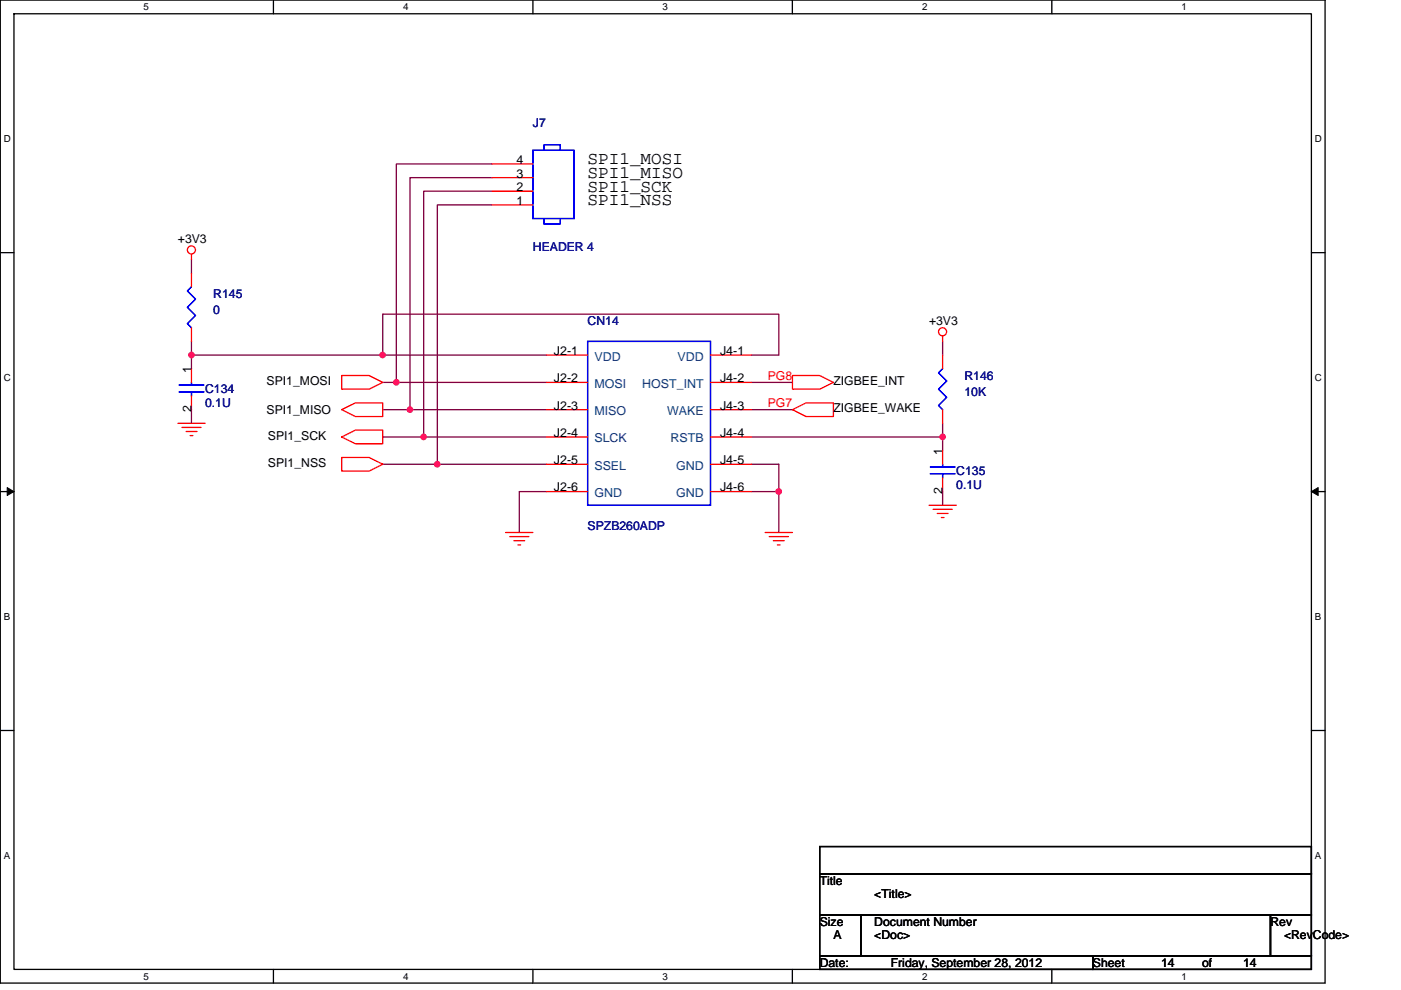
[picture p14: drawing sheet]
<svg xmlns="http://www.w3.org/2000/svg" width="297mm" height="210mm" viewBox="0 0 297 210" stroke-linecap="round" stroke-linejoin="round" font-family="sans-serif">
<defs><g id="words">
<g font-size="3.7">
<text x="124.6" y="34.8">SPI1_MOSI</text>
<text x="124.6" y="37.7">SPI1_MISO</text>
<text x="124.6" y="40.6">SPI1_SCK</text>
<text x="124.6" y="43.5">SPI1_NSS</text>
</g>
<g font-size="2.6" fill="#000080">
<text x="113" y="27">J7</text>
<text x="113" y="53.3">HEADER 4</text>
<text x="45.2" y="63.2">R145</text>
<text x="45.2" y="66.6">0</text>
<text x="124.6" y="69">CN14</text>
<text x="43.5" y="83.4">C134</text>
<text x="204.5" y="80.5">R146</text>
<text x="43.5" y="86.3">0.1U</text>
<text x="204.5" y="84">10K</text>
<text x="202.8" y="100.8">C135</text>
<text x="202.8" y="103.7">0.1U</text>
<text x="124.6" y="112.4">SPZB260ADP</text>
</g>
<g font-size="2.6">
<text x="109.5" y="34.8">4</text>
<text x="109.5" y="40.5">2</text>
<text x="109.5" y="37.7">3</text>
<text x="109.5" y="43.4">1</text>
<text x="37.7" y="51.6">+3V3</text>
<text x="197" y="69">+3V3</text>
<text x="117.5" y="75.3">J2-1</text>
<text x="152.7" y="75.3">J4-1</text>
<text x="40.6" y="79.1" transform="rotate(-90 40.6 79.1)">1</text>
<text x="56.5" y="81.7">SPI1_MOSI</text>
<text x="117.5" y="81.1">J2-2</text>
<text x="152.7" y="81.1">J4-2</text>
<text x="176.7" y="81.7">ZIGBEE_INT</text>
<text x="40.6" y="87.5" transform="rotate(-90 40.6 87.5)">2</text>
<text x="56.5" y="87.8">SPI1_MISO</text>
<text x="117.5" y="86.9">J2-3</text>
<text x="152.7" y="86.9">J4-3</text>
<text x="176.7" y="87.5">ZIGBEE_WAKE</text>
<text x="56.8" y="93.3">SPI1_SCK</text>
<text x="117.5" y="92.7">J2-4</text>
<text x="152.7" y="92.7">J4-4</text>
<text x="56.8" y="99.1">SPI1_NSS</text>
<text x="117.5" y="98.4">J2-5</text>
<text x="152.7" y="98.4">J4-5</text>
<text x="199.8" y="96.4" transform="rotate(-90 199.8 96.4)">1</text>
<text x="117.5" y="104.2">J2-6</text>
<text x="152.7" y="104.2">J4-6</text>
<text x="199.8" y="104.9" transform="rotate(-90 199.8 104.9)">2</text>
<text x="173.8" y="187.7">Title</text>
<text x="185.4" y="190.6">&lt;Title&gt;</text>
<text x="173.8" y="196.4">Size</text>
<text x="185.4" y="196.4">Document Number</text>
<text x="269.4" y="196.4">Rev</text>
<text x="176.7" y="199.3">A</text>
<text x="185.4" y="199.3">&lt;Doc&gt;</text>
<text x="272.2" y="199.3">&lt;RevCode&gt;</text>
<text x="173.8" y="205">Date:</text>
<text x="188.9" y="205">Friday, September 28, 2012</text>
<text x="231.7" y="205">Sheet</text>
<text x="246.2" y="205">14</text>
<text x="254.9" y="205">of</text>
<text x="263.6" y="205">14</text>
</g>
<g font-size="2.6" fill="#004080">
<text x="126" y="76.5">VDD</text>
<text x="143.6" y="76.5">VDD</text>
<text x="126" y="82.3">MOSI</text>
<text x="136.2" y="82.3">HOST_INT</text>
<text x="126" y="88.1">MISO</text>
<text x="141.4" y="88.1">WAKE</text>
<text x="126" y="93.9">SLCK</text>
<text x="142.2" y="93.9">RSTB</text>
<text x="126" y="99.6">SSEL</text>
<text x="143.3" y="99.6">GND</text>
<text x="126" y="105.4">GND</text>
<text x="143.3" y="105.4">GND</text>
</g>
<g font-size="2.6" fill="#f00">
<text x="162.8" y="80.5">PG8</text>
<text x="162.8" y="86.3">PG7</text>
</g>
<g font-size="2.1">
<text x="30.5" y="2.2">5</text>
<text x="85.5" y="2.2">4</text>
<text x="140.5" y="2.2">3</text>
<text x="195.5" y="2.2">2</text>
<text x="250.5" y="2.2">1</text>
<text x=".8" y="30.1">D</text>
<text x="278.8" y="30.1">D</text>
<text x=".8" y="80.8">C</text>
<text x="278.8" y="80.8">C</text>
<text x=".8" y="131.4">B</text>
<text x="278.8" y="131.4">B</text>
<text x=".8" y="182.1">A</text>
<text x="278.8" y="182.1">A</text>
<text x="30.5" y="207.8">5</text>
<text x="85.5" y="207.8">4</text>
<text x="140.5" y="207.8">3</text>
<text x="195.5" y="207.8">2</text>
<text x="250.5" y="207.8">1</text>
</g>
</g></defs>
<path d="M.1 0h280.8v208.5h-280.8zM3 2.9h275v202.7h-275z" fill="none" stroke="#000" stroke-width=".28"/>
<g fill="#fff">
<path d="M30.5 .3h1.1v2.3h-1.1z"/>
<path d="M30.5 205.9h1.1v2.3h-1.1z"/>
</g>
<path d="M58 0v2.9M58 205.6v2.9" fill="none" stroke="#000" stroke-width=".28"/>
<g fill="#fff">
<path d="M85.5 .3h1.1v2.3h-1.1z"/>
<path d="M85.5 205.9h1.1v2.3h-1.1z"/>
</g>
<path d="M113 0v2.9M113 205.6v2.9" fill="none" stroke="#000" stroke-width=".28"/>
<g fill="#fff">
<path d="M140.5 .3h1.1v2.3h-1.1z"/>
<path d="M140.5 205.9h1.1v2.3h-1.1z"/>
</g>
<path d="M168 0v2.9M168 205.6v2.9" fill="none" stroke="#000" stroke-width=".28"/>
<g fill="#fff">
<path d="M195.5 .3h1.2v2.3h-1.2z"/>
<path d="M195.5 205.9h1.2v2.3h-1.2z"/>
</g>
<path d="M223 0v2.9M223 205.6v2.9" fill="none" stroke="#000" stroke-width=".28"/>
<g fill="#fff">
<path d="M250.5 .3h1.2v2.3h-1.2z"/>
<path d="M250.5 205.9h1.2v2.3h-1.2z"/>
<path d="M.8 28.3h1.5v2.3h-1.5z"/>
<path d="M278.8 28.3h1.5v2.3h-1.5z"/>
<path d="M.8 78.9h1.5v2.3h-1.5z"/>
<path d="M278.8 78.9h1.5v2.3h-1.5z"/>
</g>
<path d="M.1 53.6h2.9M278 53.6h2.9" fill="none" stroke="#000" stroke-width=".28"/>
<g fill="#fff">
<path d="M.8 129.6h1.4v2.3h-1.4z"/>
<path d="M278.8 129.6h1.4v2.3h-1.4z"/>
</g>
<path d="M.1 104.3h2.9M278 104.3h2.9" fill="none" stroke="#000" stroke-width=".28"/>
<path d="M1.5 103.4l1.5 .9-1.5 .8zM278 104.3l1.5-.9v1.7z" fill="#000" stroke="#000" stroke-width=".21"/>
<g fill="#fff">
<path d="M.8 180.3h1.4v2.3h-1.4z"/>
<path d="M278.8 180.3h1.4v2.3h-1.4z"/>
</g>
<path d="M.1 154.9h2.9M278 154.9h2.9M173.8 179.6h104.2v5.7h-104.2zM173.8 194h8.7v8.7h-8.7zM173.8 185.3h104.2v8.7h-104.2zM182.5 194h86.9v8.7h-86.9zM269.4 194h8.6v8.7h-8.6zM173.8 202.7h57.9v2.9h-57.9zM231.7 202.7h46.3v2.9h-46.3z" fill="none" stroke="#000" stroke-width=".28"/>
<g fill="none" stroke="#800040" stroke-width=".28">
<path d="M104.3 34.8h-20.3v46.3M104.3 37.7h-17.4v49.2M40.6 55v2.9M104.3 40.6h-14.5v52.1M104.3 43.5h-11.6v55M40.6 72.4v2.9M40.6 75.3v2.9M40.6 75.3h40.5M81.1 75.3h34.8M159.3 75.3h5.8v-8.7h-84v8.7M199.9 72.4v2.9M40.6 86.9v2.9"/>
<path d="M81.1 81.1h2.9M81.1 92.7h8.7M81.1 86.9h5.8M81.1 98.5h11.6M84 81.1h31.9M86.9 86.9h29M89.8 92.7h26.1M92.7 98.5h23.2M159.3 92.7h40.6M159.3 98.5h5.8v5.8M159.3 81.1h8.7M159.3 86.9h8.7"/>
<path d="M199.9 92.7v2.9M199.9 89.8v2.9M115.9 104.3h-5.8v8.6M159.3 104.3h5.8v8.6M199.9 104.3v2.9"/>
</g>
<g fill="#f0f" stroke="#f0f" stroke-width=".28">
<circle cx="81.1" cy="75.3" r=".57"/>
<circle cx="40.6" cy="75.3" r=".57"/>
<circle cx="199.9" cy="92.7" r=".57"/>
<circle cx="165.1" cy="104.3" r=".57"/>
<circle cx="84" cy="81.1" r=".57"/>
<circle cx="86.9" cy="86.9" r=".57"/>
<circle cx="89.8" cy="92.7" r=".57"/>
<circle cx="92.7" cy="98.5" r=".57"/>
</g>
<g fill="none" stroke="#f00" stroke-width=".28">
<path d="M104.3 37.7h8.7M104.3 34.8h8.7M40.6 53.9v1.1M40.6 57.9v2.9M104.3 43.5h8.7M104.3 40.6h8.7M40.6 69.5v2.9M40.6 78.2v2.9M72.5 79.7h5.7l2.9 1.4-2.9 1.4h-5.7zM115.9 75.3h8.7M150.6 75.3h8.7M168 79.7h5.8l2.9 1.4-2.9 1.4h-5.8z"/>
<path d="M199.9 75.3v2.9M199.9 71.2v1.2M37.7 89.8h5.8M38.6 90.7h4M39.5 91.5h2.3M40.3 92.4h.6M40.6 84v2.9M72.5 86.9l2.9-1.5h5.7v2.9h-5.7zM72.5 92.7l2.9-1.5h5.7v2.9h-5.7zM72.5 97h5.7l2.9 1.5-2.9 1.4h-5.7zM115.9 81.1h8.7M115.9 86.9h8.7"/>
<path d="M115.9 92.7h8.7M115.9 98.5h8.7M150.6 81.1h8.7M150.6 86.9h8.7M150.6 92.7h8.7M150.6 98.5h8.7M168 86.9l2.9-1.5h5.8v2.9h-5.8zM199.9 86.9v2.9M199.9 95.6v2.9M107.2 112.9h5.8M108.1 113.8h4M108.9 114.7h2.3"/>
<path d="M109.8 115.6h.6M115.9 104.3h8.7M150.6 104.3h8.7M162.2 112.9h5.8M163.1 113.8h4M164 114.7h2.3M164.8 115.6h.6M197 107.2h5.8M197.8 108h4.1M198.7 108.9h2.3M199.6 109.8h.5M199.9 101.4v2.9"/>
<circle cx="40.6" cy="53" r=".86"/>
<circle cx="199.8" cy="70.4" r=".86"/>
</g>
<g fill="none" stroke="#00f" stroke-width=".28">
<path d="M113 31.9h8.7v14.5h-8.7zM115.3 31.9v-1.2h3.5v1.2M115.3 46.4v1.1h3.5v-1.1M40.6 60.8l-.9 .9 1.8 1.7-1.8 1.8 1.8 1.7-1.8 1.7 .9 .9M124.6 72.4h26v34.8h-26zM199.9 78.2l-.9 .9 1.7 1.7-1.7 1.8 1.7 1.7-1.7 1.7 .9 .9M38 83.1h5.2M38 81.7h5.2M40.6 81.1v.6M40.6 83.1v.9M197.2 99.1h5.3M199.9 98.5v.6"/>
<path d="M197.2 100.5h5.3M199.9 100.5v.9"/>
</g>
<use href="#words"/>
</svg>
